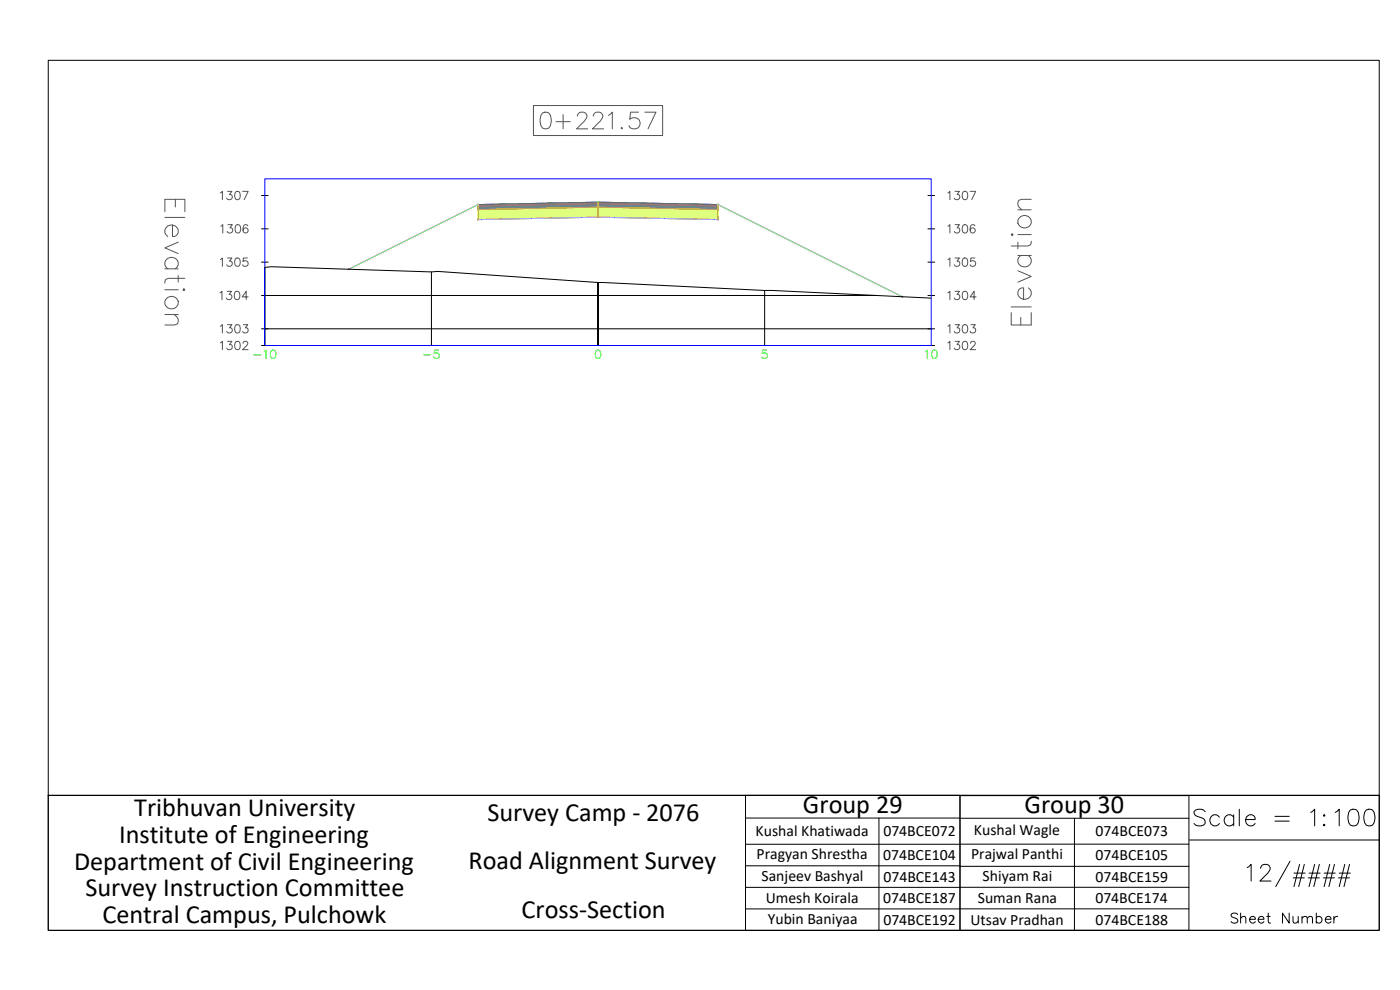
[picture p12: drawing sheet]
<svg xmlns="http://www.w3.org/2000/svg" width="420mm" height="297mm" viewBox="0 0 420 297" stroke-linecap="round" stroke-linejoin="round" font-family="sans-serif">
<defs><g id="words">
<text font-size="8.8" x="357" y="249.1">Scale = 1:100</text>
<g font-size="7.9">
<text x="40.3" y="244.7">Tribhuvan University</text>
<text x="241" y="244">Group 29</text>
<text x="307.5" y="244.1">Group 30</text>
<text x="146.3" y="246.4">Survey Camp - 2076</text>
<text x="35.7" y="252.8">Institute of Engineering</text>
<text x="22.2" y="261">Department of Civil Engineering</text>
<text x="140.6" y="260.7">Road Alignment Survey</text>
<text x="25.6" y="268.9">Survey Instruction Committee</text>
<text x="156.5" y="275.5">Cross-Section</text>
<text x="30.7" y="277.1">Central Campus, Pulchowk</text>
</g>
<text font-size="6.6" x="368.3" y="278.3">Sheet Number</text>
<g font-size="4.7">
<text x="226.8" y="251">Kushal Khatiwada</text>
<text x="265.1" y="250.9">074BCE072</text>
<text x="292.3" y="250.6">Kushal Wagle</text>
<text x="328.8" y="250.9">074BCE073</text>
<text x="227" y="257.7">Pragyan Shrestha</text>
<text x="291.4" y="257.8">Prajwal Panthi</text>
<text x="265" y="258">074BCE104</text>
<text x="328.8" y="258.1">074BCE105</text>
<text x="228.6" y="264.2">Sanjeev Bashyal</text>
<text x="265.1" y="264.5">074BCE143</text>
<text x="294.9" y="264.3">Shiyam Rai</text>
<text x="328.8" y="264.6">074BCE159</text>
<text x="229.8" y="271.1">Umesh Koirala</text>
<text x="265.1" y="271">074BCE187</text>
<text x="293.5" y="271">Suman Rana</text>
<text x="328.7" y="271">074BCE174</text>
<text x="230.4" y="277.1">Yubin Baniyaa</text>
<text x="265.1" y="277.4">074BCE192</text>
<text x="291.3" y="277.5">Utsav Pradhan</text>
<text x="328.8" y="277.4">074BCE188</text>
</g>
</g></defs>
<!-- layer: C-ANNO-VFRM -->
<path d="M76.1 106.5h2.2M79.2 105.5l.6-.4v2.4M81.5 105.2a.82 .82 0 0 1 1.2 .3 1.26 1.26 0 0 1-.8 2 1.6 1.6 0 0 1-.4-2.3zM127.1 106.5h2.1M131.6 105.1h-1.2l-.1 1a.88 .88 0 0 1 1.4 0 .88 .88 0 0 1-.2 1.3 .88 .88 0 0 1-1.3-.3M179 105.2a.83 .83 0 0 1 1.2 .3 1.26 1.26 0 0 1-.8 2 1.59 1.59 0 0 1-.4-2.3zM230.1 105.1h-1.2l-.1 1a.88 .88 0 0 1 1.3 0 .88 .88 0 0 1-.2 1.3 .88 .88 0 0 1-1.3-.3M277.7 105.5l.6-.4v2.4M280 105.2a.83 .83 0 0 1 1.1 .3 1.26 1.26 0 0 1-.8 2 1.59 1.59 0 0 1-.3-2.3z" fill="none" stroke="#0f0" stroke-width=".3"/>
<!-- layer: C-ROAD-SCTN-VIEW -->
<g fill="none" stroke="#545454" stroke-width=".3">
<path d="M160.1 31.7h38.8v9h-38.8zM162.8 33.9a1.61 1.61 0 0 1 2.4 .7 4.1 4.1 0 0 1-.5 3.8 1.62 1.62 0 0 1-2.4-.7 4.2 4.2 0 0 1 .5-3.8zM166.9 36.5h4.2M169 34.4v4.3M173.3 34.9a1.26 1.26 0 0 1 .9-1.2h1a1.22 1.22 0 0 1 .7 1.9l-2.8 3.1h3.3M178 34.9a1.26 1.26 0 0 1 1-1.2h1a1.22 1.22 0 0 1 .7 1.9l-2.9 3.1h3.3M182.6 34.6l1.2-.9v5M186.6 38.2l-.2 .2 .2 .3 .3-.3M191.6 33.7h-2.4l-.2 2.1a1.77 1.77 0 0 1 2.7 0 1.77 1.77 0 0 1-.4 2.6 1.77 1.77 0 0 1-2.5-.7M193.5 33.7h3.4l-2.4 5M52.6 59.8v2.3M66.1 57.9l.6-.5v2.5"/>
<path d="M68.3 57.4h1.3l-.7 1a.83 .83 0 0 1 .6 1.3 .83 .83 0 0 1-1.5-.3M70.8 57.5a.82 .82 0 0 1 1.2 .4 1.26 1.26 0 0 1-.9 2 1.59 1.59 0 0 1-.3-2.4zM72.8 57.4h1.7l-1.2 2.5M284.5 57.9l.6-.5v2.5M286.6 57.4h1.3l-.7 1a.83 .83 0 0 1 .6 1.3 .83 .83 0 0 1-1.4-.3M289.1 57.5a.82 .82 0 0 1 1.2 .4 1.26 1.26 0 0 1-.8 2 1.61 1.61 0 0 1-.4-2.4zM291.2 57.4h1.6l-1.2 2.5M309.5 59.8h-2.9l-.8 .3-.3 .6v.8l1.1 1.4M49.5 63.5v-3.7h6v3.7M49.5 65.2h6M51.8 67.5v3.5a1.72 1.72 0 0 0 1.8-1.8 1.72 1.72 0 0 0-1.8-1.7 1.89 1.89 0 0 0-2.2 1.1 1.89 1.89 0 0 0 .7 2.4M53.5 72.7l-4 1.7 4 1.7"/>
<path d="M66.1 77.9l.6-.5v2.5M66.3 67.9l.6-.5v2.5M68.3 77.4h1.3l-.7 1a.84 .84 0 0 1 .6 1.3 .84 .84 0 0 1-1.5-.3M68.4 67.4h1.3l-.7 1a.83 .83 0 0 1 .6 1.3 .83 .83 0 0 1-1.4-.3M70.8 77.5a.81 .81 0 0 1 1.2 .4 1.26 1.26 0 0 1-.9 2 1.59 1.59 0 0 1-.3-2.4zM70.9 67.5a.81 .81 0 0 1 1.2 .4 1.26 1.26 0 0 1-.8 2 1.61 1.61 0 0 1-.4-2.4zM74.2 77.4h-1.2l-.1 1.1a.88 .88 0 0 1 1.4 0 .88 .88 0 0 1-.2 1.3 .88 .88 0 0 1-1.3-.4M74.4 67.8a.72 .72 0 0 0-.7-.4 .72 .72 0 0 0-.7 .5 1.47 1.47 0 0 0 .6 2 .78 .78 0 0 0 .9-.7 .78 .78 0 0 0-.7-.8 .78 .78 0 0 0-.9 .7M284.5 77.9l.6-.5v2.5M284.5 67.9l.6-.5v2.5M286.6 77.4h1.3l-.7 1a.83 .83 0 0 1 .6 1.3 .83 .83 0 0 1-1.4-.3M286.6 67.4h1.3l-.7 1a.83 .83 0 0 1 .6 1.3 .83 .83 0 0 1-1.4-.3"/>
<path d="M289.1 77.5a.81 .81 0 0 1 1.2 .4 1.26 1.26 0 0 1-.8 2 1.61 1.61 0 0 1-.4-2.4zM289.1 67.5a.81 .81 0 0 1 1.2 .4 1.26 1.26 0 0 1-.8 2 1.61 1.61 0 0 1-.4-2.4zM292.6 77.4h-1.2l-.1 1.1a.88 .88 0 0 1 1.3 0 .88 .88 0 0 1-.2 1.3 .88 .88 0 0 1-1.2-.4M292.6 67.8a.72 .72 0 0 0-.7-.4 .72 .72 0 0 0-.6 .5 1.47 1.47 0 0 0 .6 2 .78 .78 0 0 0 .8-.7 .78 .78 0 0 0-.7-.8 .78 .78 0 0 0-.8 .7M303.8 70.1l.3 .3-.3 .3-.3-.3zM305.5 76.7h4M305.5 72.7v2M305.5 70.4h4M305.5 62.9h4M306.3 76.7a1.98 1.98 0 0 0 .6 3.4 1.98 1.98 0 0 0 2.6-2.3l-.9-1.1M309.5 72.4l-.3 1.1-.9 .3h-4.8M49.5 80.7h4"/>
<path d="M49.5 86.9h4M49.5 94.4h4M50.3 80.7a1.98 1.98 0 0 1 .6-3.5 1.98 1.98 0 0 1 2.6 2.3l-.9 1.2M52.3 94.4l1.2 1.4v.9l-.3 .5-.9 .3h-2.8M53.5 82.7v2M54.9 86.9l.3-.2 .3 .2-.3 .3zM55.5 83.5h-4.9l-.8 .3-.3 1.1M66 87.9l.6-.5v2.5M66.1 97.9l.6-.5v2.5M68.2 87.4h1.3l-.7 1a.83 .83 0 0 1 .6 1.3 .83 .83 0 0 1-1.5-.3M68.3 97.4h1.3l-.7 1a.84 .84 0 0 1 .6 1.3 .84 .84 0 0 1-1.5-.3M70.7 87.5a.81 .81 0 0 1 1.2 .4 1.17 1.17 0 0 1 .1 1.4 1.17 1.17 0 0 1-1.3 .5 1.93 1.93 0 0 1 0-2.3z"/>
<path d="M70.8 97.5a.82 .82 0 0 1 1.2 .4 1.26 1.26 0 0 1-.9 2 1.59 1.59 0 0 1-.3-2.4zM73 97.4h1.4l-.8 1a.84 .84 0 0 1 .7 1.3 .84 .84 0 0 1-1.5-.3M74.5 89.1h-1.8l1.2-1.7v2.5M284.5 97.9l.6-.5v2.5M284.5 87.9l.6-.5v2.5M286.6 97.4h1.3l-.7 1a.83 .83 0 0 1 .6 1.3 .83 .83 0 0 1-1.4-.3M286.6 87.4h1.3l-.7 1a.83 .83 0 0 1 .6 1.3 .83 .83 0 0 1-1.4-.3M289.1 97.5a.82 .82 0 0 1 1.2 .4 1.26 1.26 0 0 1-.8 2 1.61 1.61 0 0 1-.4-2.4zM289.1 87.5a.82 .82 0 0 1 1.2 .4 1.26 1.26 0 0 1-.8 2 1.61 1.61 0 0 1-.4-2.4zM291.4 97.4h1.3l-.7 1a.83 .83 0 0 1 .6 1.3 .83 .83 0 0 1-1.4-.3M292.9 89.1h-1.7l1.1-1.7v2.5M303.5 93.8v3.7h6v-3.7"/>
<path d="M303.5 92.1h6M305.5 81.2l4 1.7-4 1.8M306.3 95.2v2.3M308.6 86.4a1.98 1.98 0 0 1-.5 3.4 1.98 1.98 0 0 1-2.6-2.3 1.53 1.53 0 0 1 1.7-1.1v3.4M66.1 102.9l.6-.5v2.5M68.3 102.4h1.3l-.7 1a.83 .83 0 0 1 .6 1.3 .83 .83 0 0 1-1.5-.3M70.8 102.5a.82 .82 0 0 1 1.2 .4 1.26 1.26 0 0 1-.9 2 1.59 1.59 0 0 1-.3-2.4zM72.9 103l.5-.6 .8 .2a.76 .76 0 0 1-.2 1.1l-1.2 1.2h1.7M284.5 102.9l.6-.5v2.5M286.6 102.4h1.3l-.7 1a.83 .83 0 0 1 .6 1.3 .83 .83 0 0 1-1.4-.3M289.1 102.5a.82 .82 0 0 1 1.2 .4 1.26 1.26 0 0 1-.8 2 1.61 1.61 0 0 1-.4-2.4zM291.3 103l.4-.6 .9 .2a.78 .78 0 0 1-.3 1.1l-1.1 1.2h1.6"/>
<circle cx="307.4" cy="66.5" r="1.98"/>
<circle cx="51.5" cy="90.8" r="1.98"/>
</g>
<g fill="none" stroke="#000" stroke-width=".3">
<path d="M78.5 58.7h2M278.5 58.7h2M78.5 78.7h2M78.5 68.7h2M278.5 78.7h2M278.5 68.7h2M78.5 98.7h202M78.5 88.7h184.6M79.5 80.2v23.5M129.5 81.6v22.1M229.5 87.2v16.5M278.5 88.7h2"/>
<path d="M78.5 103.7h202M179.5 103.7v-18.9v18.9"/>
</g>
<path d="M79.5 53.7h200v50h-200z" fill="none" stroke="#00f" stroke-width=".3"/>
<!-- layer: C-ANNO-VFRM -->
<g fill="#7f9fff" stroke="#7f9fff" stroke-width=".3">
<path d="M167 60.9l12.5-.2v.2z"/>
<path d="M156 61.4l11-.5h12.5z"/>
<path d="M179.5 60.7l12.5 .2h-12.5z"/>
<path d="M179.5 60.9h12.5l23.5 .5z"/>
<path d="M143.5 61.4h12.5l11-.5zM143.5 61.4h12.5l-12.5 .2z"/>
<path d="M179.5 60.9l23.5 .5h12.5zM203 61.4h12.5v.2z"/>
</g>
<path d="M143.5 61.4l36-.7v.2l-36 .7zM179.5 60.7l36 .7v.2l-36-.7z" fill="none" stroke="#5c73b8" stroke-width=".3"/>
<g fill="#ffdf7f" stroke="#ffdf7f" stroke-width=".3">
<path d="M167 61.2l12.5-.3v.3z"/>
<path d="M156 61.6l11-.4h12.5z"/>
<path d="M179.5 60.9l12.5 .3h-12.5z"/>
<path d="M179.5 61.2h12.5l23.5 .4z"/>
<path d="M143.5 61.6h12.5l11-.4zM143.5 61.6h12.5l-12.5 .3z"/>
<path d="M179.5 61.2l23.5 .4h12.5zM203 61.6h12.5v.3z"/>
</g>
<path d="M143.5 61.6l36-.7v.3l-36 .7zM179.5 60.9l36 .7v.3l-36-.7z" fill="none" stroke="#b8a15c" stroke-width=".3"/>
<g fill="#4a8395" stroke="#4a8395" stroke-width=".3">
<path d="M143.5 61.9l36-.7v.7z"/>
<path d="M143.5 61.9h36v.3z"/>
<path d="M179.5 61.2l36 .7h-36z"/>
<path d="M179.5 61.9h36v.3z"/>
<path d="M143.5 61.9v.3h36zM143.5 62.2h36l-36 .7z"/>
<path d="M179.5 61.9v.3h36zM179.5 62.2h36v.7z"/>
</g>
<path d="M143.5 61.9l36-.7v1l-36 .7zM179.5 61.2l36 .7v1l-36-.7z" fill="none" stroke="#4a7095" stroke-width=".3"/>
<g fill="#dfff7f" stroke="#dfff7f" stroke-width=".3">
<path d="M143.5 62.9l36-.7v.7z"/>
<path d="M143.5 62.9h36v2.3z"/>
<path d="M179.5 62.2l36 .7h-36z"/>
<path d="M179.5 62.9h36v2.3z"/>
<path d="M143.5 62.9v2.3h36zM143.5 65.2h36l-36 .7z"/>
<path d="M179.5 62.9v2.3h36zM179.5 65.2h36v.7z"/>
</g>
<path d="M143.5 62.9l36-.7v3l-36 .7zM179.5 62.2l36 .7v3l-36-.7z" fill="none" stroke="#a5dd00" stroke-width=".3"/>
<path d="M179.3 60.5l.4 .4M179.7 60.5l-.4 .4" fill="none" stroke="#0ff" stroke-width=".3"/>
<g fill="none" stroke="#f00" stroke-width=".3">
<circle cx="143.5" cy="61.4" r=".15"/>
<circle cx="215.5" cy="61.4" r=".15"/>
</g>
<g fill="none" stroke="#d0d" stroke-width=".3">
<circle cx="143.5" cy="62.9" r=".15"/>
<circle cx="143.5" cy="65.9" r=".15"/>
<circle cx="143.5" cy="61.9" r=".15"/>
<circle cx="179.5" cy="62.2" r=".15"/>
<circle cx="179.5" cy="65.2" r=".15"/>
<circle cx="179.5" cy="60.9" r=".15"/>
<circle cx="179.5" cy="61.2" r=".15"/>
<circle cx="215.5" cy="61.9" r=".15"/>
<circle cx="215.5" cy="65.9" r=".15"/>
<circle cx="215.5" cy="62.9" r=".15"/>
<circle cx="104.7" cy="80.8" r=".15"/>
<circle cx="270.8" cy="89" r=".15"/>
</g>
<g fill="none" stroke="#ff7f7f" stroke-width=".3">
<circle cx="143.5" cy="61.6" r=".15"/>
<circle cx="215.5" cy="61.6" r=".15"/>
</g>
<path d="M104.7 80.8l38.8-19.4 36-.7 36 .7 55.3 27.6" fill="none" stroke="#7f9fff" stroke-width=".3"/>
<path d="M143.5 61.4l36-.7 36 .7" fill="none" stroke="#396472" stroke-width=".3"/>
<path d="M143.5 61.6l36-.7 36 .7" fill="none" stroke="#95704a" stroke-width=".3"/>
<path d="M143.5 61.9l36-.7 36 .7" fill="none" stroke="#b8735c" stroke-width=".3"/>
<path d="M143.5 62.9l36-.7 36 .7" fill="none" stroke="#b88a5c" stroke-width=".3"/>
<path d="M143.5 65.9l36-.7 36 .7" fill="none" stroke="#ffdf7f" stroke-width=".3"/>
<path d="M143.5 65.9l36-.7 36 .7M143.5 61.4l-38.8 19.4M215.5 61.4l55.3 27.6" fill="none" stroke="#f0f" stroke-width=".3"/>
<path d="M143.5 61.4v4.5M179.5 60.7v4.5M215.5 61.4v4.5" fill="none" stroke="#ff0" stroke-width=".3"/>
<path d="M143.4 61.2l-.1 .2M143.5 61.2l.1 .2M143.6 61.5h-.2M215.4 61.2l-.1 .2M215.5 61.2l.1 .2M215.6 61.5h-.2" fill="none" stroke="#dcdcdc" stroke-width=".3"/>
<path d="M143.5 61.4l-38.8 19.4M215.5 61.4l55.3 27.6" fill="none" stroke="#7fff7f" stroke-width=".3"/>
<path d="M79.5 80.2l1.9-.2 48.1 1.6 1.9-.2a2527.1 2527.1 0 0 0 100 5.7l48.1 2.4" fill="none" stroke="#000" stroke-width=".3"/>
<!-- layer: 0 -->
<g fill="none" stroke="#000" stroke-width=".3">
<path d="M14.5 18.1h399.4v220.6h-399.4zM14.5 238.7h399.4v40.4h-399.4zM223.7 238.7h64.4v40.5h-64.4zM288.1 238.7h68.7v40.5h-68.7zM223.7 245.4h64.4M223.7 259.8h64.4M263.8 245.4v33.8M288.1 245.5h68.7M288.1 259.9h68.7M322.5 245.5v33.7M356.8 253.3h-133.1M357 252h56.9"/>
<path d="M387.2 258.4l-4.3 7.6M390 259.4l-1.7 6.6M391.4 259.4l-1.6 6.6M394.5 259.4l-1.6 6.6M396 259.4l-1.7 6.6M399.1 259.4l-1.7 6.6M400.5 259.4l-1.7 6.6M403.6 259.4l-1.7 6.6M405 259.4l-1.7 6.6M223.7 266.2h64.4M223.7 272.7h64.4M288.1 266.2h68.7"/>
<path d="M288.1 272.7h68.7M374.3 260.3l1.2-.9v5M378.3 260.5a1.26 1.26 0 0 1 1-1.1h.9a1.22 1.22 0 0 1 .8 1.9l-2.9 3.1h3.3M388.1 263.4h3.3M388.3 262h3.4M392.6 263.4h3.4M392.9 262h3.3M397.2 263.4h3.3M397.4 262h3.3M401.7 263.4h3.3M401.9 262h3.3"/>
</g>
<use href="#words"/>
</svg>
